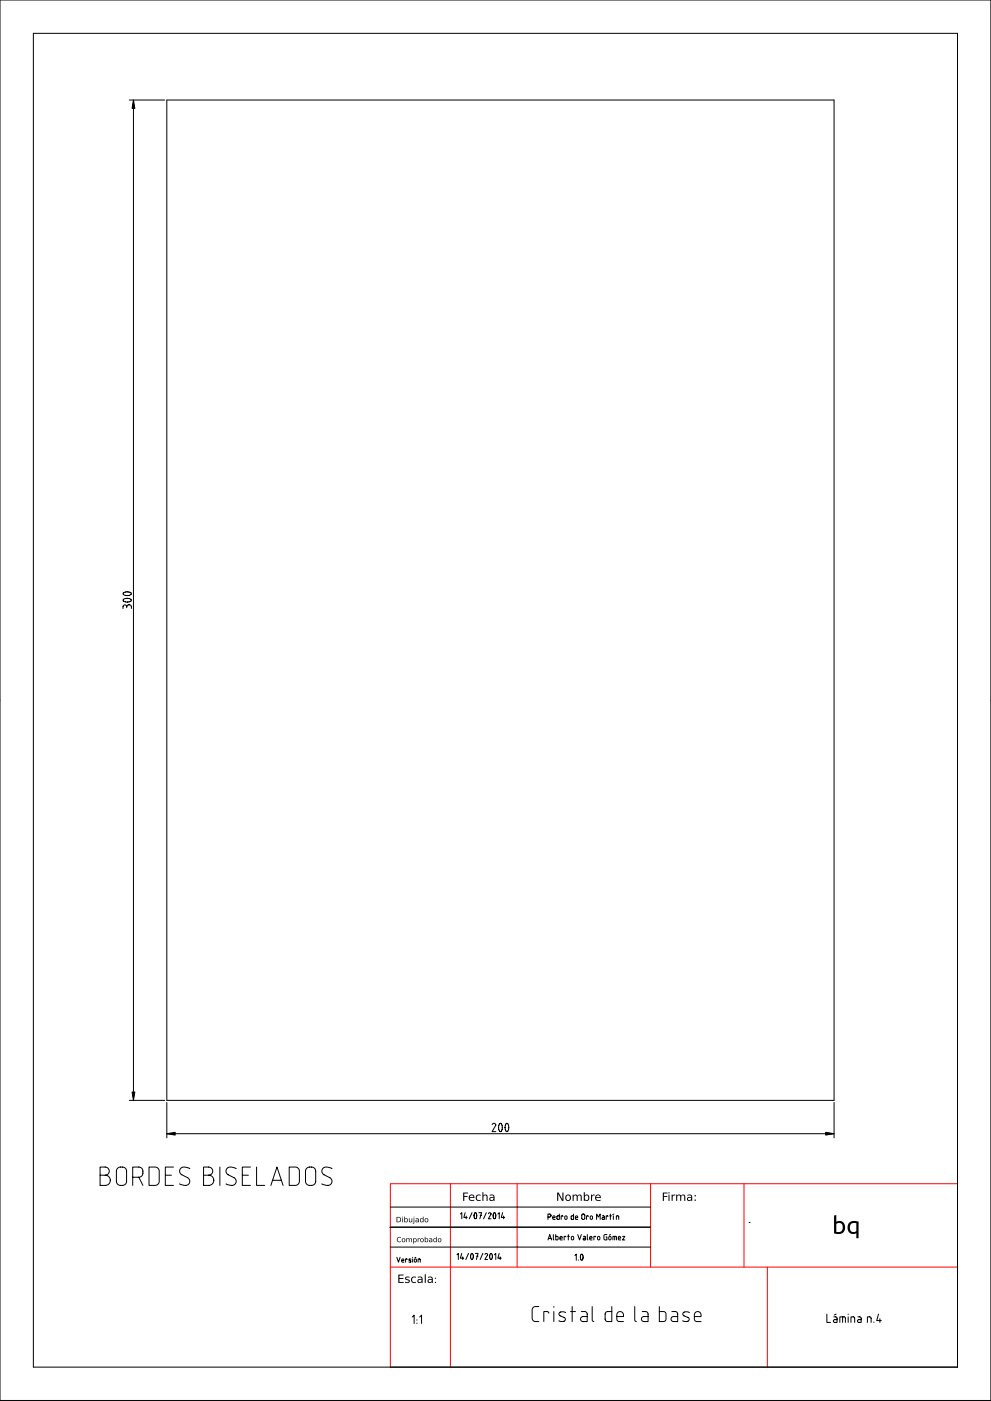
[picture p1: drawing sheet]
<svg xmlns="http://www.w3.org/2000/svg" width="297mm" height="420mm" viewBox="0 0 297 420" stroke-linecap="round" stroke-linejoin="round" font-family="sans-serif">
<g fill="none" stroke="#000" stroke-width=".3">
<path d="M0 0h297v420h-297zM10 10h277v400h-277zM38.7 30h10.7M40 30v300M50 30h200v300h-200zM37 179.7l1.5-.2 .6 .1 .3 .4-.5 .4-1.2 .1-.7-.2zM37 177.8l1.5-.3 .6 .2 .3 .4-.5 .4-1.2 .1-.7-.3zM38 181.9a.56 .56 0 0 0-.6-.5 .56 .56 0 0 0-.5 .5v.6M38 181.9a.71 .71 0 0 1 .7-.5 .71 .71 0 0 1 .7 .5v.6M38 181.9v.3M38.7 330h10.7M50 330.6v10.6"/>
<path d="M50 340h200M147.5 337.3a.54 .54 0 0 1 .7-.4 .54 .54 0 0 1 .4 .6l-1.1 1.9h1.1M149.7 337l.4-.1 .4 .8-.1 1.2-.4 .5-.4-.3-.1-.6zM151.7 337l.4-.1 .4 .8-.1 1.2-.5 .5-.3-.3-.2-.6zM250 330.6v10.6M30 352.4h1.6a1.53 1.53 0 0 1 1.5 1.6 1.53 1.53 0 0 1-1.5 1.5h-1.6v-5.5h1.5a1.22 1.22 0 0 1 1.2 1.2 1.22 1.22 0 0 1-1.2 1.2M35.4 350.2a1.58 1.58 0 0 1 2.5 1v3.1a1.56 1.56 0 0 1-1.5 1.2 1.56 1.56 0 0 1-1.5-1.2v-3.1zM39.8 353.1h1.8M41.6 353.1a1.56 1.56 0 0 0 1.3-1.6 1.56 1.56 0 0 0-1.3-1.5h-1.8v5.5M41.6 353.1l1.2 2.4M44.7 350h1.8a1.22 1.22 0 0 1 1.2 1.2v3.1a1.22 1.22 0 0 1-1.2 1.2h-1.8zM49.6 352.4h1.8"/>
<path d="M52 350h-2.4v5.5h2.4M56.9 350.4a1.85 1.85 0 0 0-3.1 .8l.4 .9 2 1.1a1.3 1.3 0 0 1 .5 1.8 1.3 1.3 0 0 1-1.8 .4l-1.1-.3M61 350h1.5a1.22 1.22 0 0 1 1.3 1.2 1.22 1.22 0 0 1-1.2 1.2 1.53 1.53 0 0 1 1.5 1.6 1.53 1.53 0 0 1-1.5 1.5h-1.6zM61 352.4h1.6M65.9 350v5.5M70.8 350.4a1.85 1.85 0 0 0-3.1 .8l.4 .9 2 1.1a1.3 1.3 0 0 1 .5 1.8 1.3 1.3 0 0 1-1.8 .4l-1.1-.3M72.6 352.4h1.9M75.1 350h-2.5v5.5h2.5M76.9 350v5.5h2.4M81.2 355.5l1.8-5.5 1.8 5.5M81.7 354h2.6M86.7 350h1.8a1.22 1.22 0 0 1 1.2 1.2v3.1a1.22 1.22 0 0 1-1.2 1.2h-1.8z"/>
<path d="M92.1 350.2a1.58 1.58 0 0 1 2.5 1v3.1a1.56 1.56 0 0 1-1.5 1.2 1.56 1.56 0 0 1-1.5-1.2v-3.1zM99.5 350.4a1.85 1.85 0 0 0-3 .8l.4 .9 1.9 1.1a1.3 1.3 0 0 1 .5 1.8 1.3 1.3 0 0 1-1.8 .4l-1-.3M116.8 368.1h78M117 374h78M117 368h78M117 362h78M118.9 377.1l.5 1.4 .5-1.4M120.4 378h.7l-.2-.4-.4 .1-.1 .6 .7 .2M122.1 377.7l-.5-.2v1M123.2 377.6l-.6 .1v.2l.6 .4-.3 .2h-.4M123.7 377.1h.1M123.7 377.5v1"/>
<path d="M124.2 377.7l.3-.2 .3 .2-.1 .8-.5-.1zM124.7 377.1l-.4 .1M125.3 378.5v-1l.6 .1 .1 .9M137 376.3l.4-.4v1.8M138 364.1l.4-.4v1.8M138.4 375.9l-.4 1.4h1M138.7 376.9v.8M139.4 363.7l-.4 1.4h1M139.7 364.7v.8M140.4 375.9l-.8 1.8M141.3 376h.3l.3 .6-.1 .8-.3 .3-.4-.7zM141.5 363.7l-.8 1.8"/>
<path d="M142.3 363.8h.4l.2 .6-.1 .8-.3 .3-.4-.7zM142.5 375.9h.8l-.5 1.8M142.9 376.7h.4M143.5 363.7h.8l-.5 1.8M143.9 364.5h.4M144.7 375.9l-.8 1.8M145.4 376.2a.4 .4 0 0 1 .4-.3 .4 .4 0 0 1 .3 .5l-.8 1.3h.9M145.8 363.7l-.9 1.8M146.4 364a.4 .4 0 0 1 .5-.3 .4 .4 0 0 1 .3 .5l-.8 1.3h.8M147 376h.4l.2 .6-.1 .8-.3 .3-.4-.7zM148 363.8h.4l.2 .6-.1 .8-.3 .3-.4-.7zM148.2 376.3l.4-.4v1.8"/>
<path d="M149.2 364.1l.4-.4v1.8M149.6 375.9l-.4 1.4h1M149.9 376.9v.8M150.7 363.7l-.5 1.4h1.1M151 364.7v.8M164.2 365l.9-.2-.1-.7h-.8v1.6M164.2 371.9l.6-1.7 .5 1.7M164.4 371.4h.8M165.7 365.2h.7l-.2-.5-.5 .1v.6l.1 .3h.6M165.9 370.2v1.5l.1 .2M166.6 370.2v1.7l.6-.1 .1-.9-.7-.1M167.7 364.1v1.6h-.6l-.1-.9 .7-.2"/>
<path d="M167.8 371.3h.7l-.1-.5-.5 .2-.1 .6 .2 .2 .5 .1M168.7 364.8l-.5-.2v1.1M169.3 364.8l.3-.2 .3 .2-.1 .9-.5-.2zM169.6 371l-.5-.2v1.1M170.2 370.8h.5M170.3 370.2v1.7M171.4 370.8l.5 .2-.1 .8-.5-.1zM171.9 364.1v1.6h-.6l-.1-.9 .7-.2M172.3 376.5l.4-.4v1.8M172.5 365.2h.7l-.2-.5-.5 .1v.6l.1 .3h.6M173.2 370.2l.5 1.7 .5-1.7M173.3 377.8v.1"/>
<path d="M174.2 376.2h.4l.2 .6-.1 .8-.3 .3-.4-.7zM174.4 364.3l.5-.2 .3 .2-.1 1.4-.7-.2zM174.9 370.8h.5l.1 .2v.9l-.6-.1v-.4l.6-.1M176 370.2v1.5l.2 .2M176.4 364.8l-.6-.2v1.1M176.8 371.3h.7l-.2-.5-.5 .2v.6l.1 .2 .6 .1M177.1 364.7l.5 .1-.2 .9-.5-.2zM178.6 371l-.6-.2v1.1M178.8 365.7v-1.6l.6 .9 .5-.9v1.6M179.1 371l.3-.2 .4 .2-.2 .8-.5-.1zM180.5 364.6l.5 .1 .2 .2v.8h-.6v-.5h.6M181.9 370.2l-.8 .2 .1 1.4 .7 .1v-.9h-.3"/>
<path d="M182.2 364.8l-.5-.2v1.1M182.6 370.8l.5 .2-.1 .8-.5-.1zM182.8 364.6h.5M182.9 364.1v1.6M183 370.2l-.4 .2M183.7 371.9v-1.1h1l.1 1.1M183.8 364.6v1.1M184 364.1l-.3 .2M184.2 370.8v1.1M184.7 365.7v-1.1l.7 .2 .1 .9M185.3 371.3h.7l-.1-.5-.5 .2-.1 .6 .2 .2 .5 .1M186.6 370.8h.7l-.7 1.1h.7"/>
<path d="M224.5 366.6h.1M123.6 395l.5-.6v2.5M125 395.8v.1M125 396.8v.1M125.8 395l.6-.6v2.5M161.5 391.8h-1a1 1 0 0 0-1 1v2.5a1 1 0 0 0 1 1h1M164.5 393.8l-.2-.4-1.3-.1v3M166 391.8v.3M166 393.3v3M169.5 393.6l-1.1-.2-.8 .4 .1 .7 1.4 .6a.7 .7 0 0 1 .2 .9 .7 .7 0 0 1-.9 .3l-.9-.2M171 393.3h1.5M171.5 391.8v4.5"/>
<path d="M174.3 393.3l1.2 .1 .5 .7v2.2h-1.2a.75 .75 0 0 1-.8-.7 .75 .75 0 0 1 .8-.8h1.2M177.5 391.8v4l.5 .5M183.4 391.8v4.5h-1.6l-.4-.7v-1.8l.4-.4 1.6-.1M184.9 394.8h2a1.05 1.05 0 0 0-.7-1.4 1.05 1.05 0 0 0-1.3 .9v1.3l.2 .5 .5 .2h1.3M190.3 391.8v4l.5 .5M192.5 393.3l1.3 .1 .5 .7v2.2h-1.3a.75 .75 0 0 1-.7-.7 .75 .75 0 0 1 .7-.8h1.3M197.6 391.8v4.5h1.6l.4-.7v-1.8l-.4-.4-1.6-.1M201.4 393.3l1.3 .1 .4 .7v2.2h-1.2a.75 .75 0 0 1-.8-.7 .75 .75 0 0 1 .8-.8h1.2M206.6 393.6l-1.1-.2-.8 .4 .1 .7 1.4 .6a.7 .7 0 0 1 .2 .9 .7 .7 0 0 1-.9 .3l-.9-.2M208.1 394.8h2a1.05 1.05 0 0 0-.7-1.4 1.05 1.05 0 0 0-1.3 .9v1.3l.2 .5 .6 .2h1.2M247.8 394.1v2.5h1.2M249.9 394.9l.8 .1 .2 .3v1.3l-.9-.1-.2-.3 .2-.4h.9"/>
<path d="M250.6 394.1l-.5 .3M251.7 396.6v-1.7l1.5 .1 .2 .3v1.3M252.6 394.9v1.7M254.2 394.1v.1M254.2 394.9v1.7M255.1 396.6v-1.7l1 .2 .1 1.5M257.1 394.9l.8 .1 .2 .3v1.3l-.9-.1-.2-.3 .2-.4h.9M260 396.6v-1.7l1 .2 .1 1.5M261.9 396.5v.1M263.3 394.1l-.5 1.9h1.4M263.7 395.5v1.1"/>
</g>
<g fill="#000">
<path d="M138.8 357.6h1.5v.3h-1.1v.8h1v.3h-1v1.1h-.4zM140.7 358.5a.87 .87 0 0 1 1.1-.2 .87 .87 0 0 1 .4 1h-1.4a.8 .8 0 0 0 1.3 .5v.2a1.06 1.06 0 0 1-1.4-.1 1.06 1.06 0 0 1 0-1.4zM141 358.6l-.2 .4h1.1a.54 .54 0 0 0-.3-.5 .54 .54 0 0 0-.6 .1zM142.8 358.5a.7 .7 0 0 1 1.3 .1 .72 .72 0 0 0-1 .1 .72 .72 0 0 0 0 1 .72 .72 0 0 0 1 .1 .71 .71 0 0 1-1.3 .1l-.2-.7zM144.6 357.5h.3v1.1a.68 .68 0 0 1 .8-.3 .68 .68 0 0 1 .5 .7v1.1h-.3v-1.1a.48 .48 0 0 0-.6-.5 .48 .48 0 0 0-.4 .6v1h-.3zM147.1 359.3a.48 .48 0 0 0 .5 .7 .48 .48 0 0 0 .3-.8zM146.8 358.4a.91 .91 0 0 1 1.4 .7v1h-.3v-.2a.67 .67 0 0 1-.8 .3 .67 .67 0 0 1-.4-.8 .67 .67 0 0 1 .8-.4h.4a.66 .66 0 0 0-.4-.6 .66 .66 0 0 0-.7 .2z"/>
<path d="M167 357.6h.5l1.1 2.1v-2.1h.3v2.5h-.5l-1.1-2v2h-.3zM169.6 359.1a.65 .65 0 0 0 1.3 0 .65 .65 0 0 0-1.3 0zM169.3 359.2a.95 .95 0 0 1 1.9 0 .95 .95 0 0 1-1.9 0zM171.6 358.3h.3v.3a.64 .64 0 0 1 .7-.4 .64 .64 0 0 1 .5 .4 .66 .66 0 0 1 .8-.4 .66 .66 0 0 1 .5 .8v1.1h-.3v-1.1a.46 .46 0 0 0-.5-.5 .46 .46 0 0 0-.4 .6v1h-.3v-1.1a.46 .46 0 0 0-.5-.5 .46 .46 0 0 0-.5 .6v1h-.3zM175.5 358.6a.67 .67 0 0 0-.2 .9 .67 .67 0 0 0 .9 .2 .7 .7 0 0 0 .1-.8 .7 .7 0 0 0-.8-.3zM175 357.5h.3v1.1a.86 .86 0 0 1 1.2-.1 .86 .86 0 0 1 .1 1.2 .71 .71 0 0 1-.6 .5 .71 .71 0 0 1-.7-.3v.2h-.3zM177.2 358.3h.3v.3l.8-.4-.2 .3a.54 .54 0 0 0-.6 .7v.9h-.3zM178.6 358.5a.87 .87 0 0 1 1.1-.2 .87 .87 0 0 1 .4 1h-1.4a.8 .8 0 0 0 1.3 .5v.2a1.06 1.06 0 0 1-1.4-.1 1.06 1.06 0 0 1 0-1.4zM178.9 358.6l-.2 .4h1.1a.54 .54 0 0 0-.3-.5 .54 .54 0 0 0-.6 .1z"/>
<path d="M198.7 357.6h1.4v.3h-1.1v.8h1v.3h-1v1.1h-.3zM200.4 358.3h.3v1.8h-.3zM200.4 357.5h.3v.4h-.3zM201.3 358.3h.3v.3l.8-.4-.1 .3a.54 .54 0 0 0-.7 .7v.9h-.3zM202.7 358.3h.3v.3a.64 .64 0 0 1 .6-.4 .64 .64 0 0 1 .5 .4 .66 .66 0 0 1 .8-.4 .66 .66 0 0 1 .5 .8v1.1h-.3v-1.1a.46 .46 0 0 0-.5-.5 .46 .46 0 0 0-.4 .6v1h-.3v-1.1a.46 .46 0 0 0-.5-.5 .46 .46 0 0 0-.4 .6v1h-.3zM206.4 359.3a.48 .48 0 0 0 .4 .7 .48 .48 0 0 0 .4-.8zM206 358.4a.91 .91 0 0 1 1.5 .7v1h-.3v-.2a.67 .67 0 0 1-.9 .3 .67 .67 0 0 1-.4-.8 .67 .67 0 0 1 .8-.4h.5a.66 .66 0 0 0-.5-.6 .66 .66 0 0 0-.7 .2zM208.2 359.7h.4v.4h-.4zM208.2 358.4h.4v.4h-.4z"/>
<path d="M119.1 365.1v1.3a.67 .67 0 0 0 .9-.6 .67 .67 0 0 0-.9-.7zM118.9 364.9a.92 .92 0 0 1 1.3 .9 .92 .92 0 0 1-1.3 .8zM120.6 365.3h.2v1.3h-.2zM120.6 364.9h.2v.2h-.2zM121.2 365.9a.41 .41 0 0 0 .8 0 .41 .41 0 0 0-.8 0zM121.2 364.9h.2v.6a.54 .54 0 0 1 .7 .1 .54 .54 0 0 1 0 .7 .54 .54 0 0 1-.7 .1l-.2 .2zM122.6 365.3h.2v.8a.31 .31 0 0 0 .3 .3 .31 .31 0 0 0 .3-.4v-.7h.2v1.3l-.2-.2a.44 .44 0 0 1-.6 .2 .44 .44 0 0 1-.2-.5zM124 365.3h.2v1.5l-.5 .2 .3-.3zM124 364.9h.2v.2h-.2zM124.7 366.2a.3 .3 0 0 0 .6 0 .3 .3 0 0 0-.6 0zM124.6 365.4h.1a.55 .55 0 0 1 .8 .5v.7l-.2-.2a.43 .43 0 0 1-.5 .2 .43 .43 0 0 1-.3-.5 .43 .43 0 0 1 .6-.3h.2v-.2h-.7zM126 365.5l.4-.2 .4 .2v-.6h.2v1.7l-.2-.2a.58 .58 0 0 1-.9-.1 .58 .58 0 0 1 .1-.8zM126.1 366a.41 .41 0 0 0 .8 0 .41 .41 0 0 0-.8 0zM127.4 365.9a.45 .45 0 0 0 .9 0 .45 .45 0 0 0-.9 0zM127.2 365.9a.61 .61 0 0 1 1.2 0 .61 .61 0 0 1-1.2 0z"/>
<path d="M119.1 371.2a.6 .6 0 0 1 1.1 .1 .6 .6 0 0 0-.9 0 .6 .6 0 0 0 0 .9 .6 .6 0 0 0 .9 0 .74 .74 0 0 1-1.1 .1 .74 .74 0 0 1 0-1.1zM120.6 371.9a.41 .41 0 0 0 .8 0 .41 .41 0 0 0-.8 0zM120.4 371.9a.58 .58 0 0 1 1.1 0 .58 .58 0 0 1-1.1 0zM121.8 371.4l.2 .1a.4 .4 0 0 1 .4-.2 .4 .4 0 0 1 .3 .3 .41 .41 0 0 1 .5-.2 .41 .41 0 0 1 .3 .4v.7h-.2v-.7a.29 .29 0 0 0-.3-.3 .29 .29 0 0 0-.3 .4v.6h-.2v-.7a.29 .29 0 0 0-.3-.3 .29 .29 0 0 0-.2 .4v.6h-.2zM123.9 371.4l.1 .1a.52 .52 0 0 1 .8 .1 .52 .52 0 0 1 0 .7 .52 .52 0 0 1-.8 0v.7h-.1zM123.9 371.9a.4 .4 0 0 0 .8 0 .4 .4 0 0 0-.8 0zM125.2 371.4l.2 .1 .5-.2v.2l-.5 .2v.8h-.2zM126.1 371.9a.41 .41 0 0 0 .8 0 .41 .41 0 0 0-.8 0zM125.9 371.9a.6 .6 0 0 1 1.2 0 .6 .6 0 0 1-1.2 0zM127.4 371.9a.4 .4 0 0 0 .8 0 .4 .4 0 0 0-.8 0zM127.3 370.9h.2v.6a.52 .52 0 0 1 .7 .1 .52 .52 0 0 1 0 .7 .52 .52 0 0 1-.7 0l-.2 .2zM128.8 372.1a.26 .26 0 0 0 .5 0 .26 .26 0 0 0-.5 0zM128.7 371.4a.59 .59 0 0 1 .9 .5v.6l-.2-.2a.41 .41 0 0 1-.5 .3 .41 .41 0 0 1-.3-.5 .41 .41 0 0 1 .5-.3h.3l-.1-.2h-.6zM130 371.5l.4-.2 .3 .2v-.6h.2v1.6l-.2-.2a.55 .55 0 0 1-.8 0 .55 .55 0 0 1 .1-.8zM130.1 372a.4 .4 0 0 0 .8 0 .4 .4 0 0 0-.8 0zM131.4 371.9a.41 .41 0 0 0 .8 0 .41 .41 0 0 0-.8 0zM131.2 371.9a.58 .58 0 0 1 1.1 0 .58 .58 0 0 1-1.1 0z"/>
<path d="M250 364.5l.7-.1v2a1.92 1.92 0 0 1 2.6 1.4 1.92 1.92 0 0 1-1.9 2.3l-1.4-.2zM250.7 367v2.4a1.39 1.39 0 0 0 1.9-.9 1.39 1.39 0 0 0-1.2-1.7zM255.1 367.1a1.33 1.33 0 0 0-.3 1.7 1.33 1.33 0 0 0 1.5 .6l.4-.2v-2.4h-1.1zM254.6 366.7a2.92 2.92 0 0 1 2.7-.3v4.9h-.6v-1.5a1.89 1.89 0 0 1-2.4-.5 1.89 1.89 0 0 1 .1-2.4z"/>
<path d="M119.4 382.2h1.6v.3h-1.3v.8h1.2v.3h-1.2v.9h1.3v.2h-1.6zM121.6 383l.9-.2 .2 .1-.1 .3a.46 .46 0 0 0-.5-.2 .46 .46 0 0 0-.3 .5l.1 .1a.68 .68 0 0 1 .9 .7 .68 .68 0 0 1-1.1 .5l-.3-.1v-.3a.55 .55 0 0 0 .6 .2 .55 .55 0 0 0 .4-.5l-.1-.1a.64 .64 0 0 1-.7-.3 .64 .64 0 0 1 0-.7zM123.4 383.1a.7 .7 0 0 1 1.3 .1 .72 .72 0 0 0-1 .1 .72 .72 0 0 0 0 1 .72 .72 0 0 0 1 .1 .71 .71 0 0 1-1.3 .1l-.2-.7zM125.5 383.9a.48 .48 0 0 0 .5 .7 .48 .48 0 0 0 .4-.8zM125.2 383a.91 .91 0 0 1 1.5 .7v1h-.3v-.2a.67 .67 0 0 1-.9 .3 .67 .67 0 0 1-.4-.8 .67 .67 0 0 1 .8-.4h.5a.66 .66 0 0 0-.5-.6 .66 .66 0 0 0-.7 .2zM127.3 382.1h.3v2.6h-.3zM128.6 383.9a.48 .48 0 0 0 .5 .7 .48 .48 0 0 0 .3-.8zM128.3 383a.91 .91 0 0 1 1.4 .7v1h-.3v-.2a.67 .67 0 0 1-.8 .3 .67 .67 0 0 1-.4-.8 .67 .67 0 0 1 .8-.4h.4a.66 .66 0 0 0-.4-.6 .66 .66 0 0 0-.7 .2z"/>
<path d="M130.3 383.3a.2 .2 0 0 1 .4 0 .2 .2 0 0 1-.4 0zM130.4 384.5h.3v.2h-.3z"/>
</g>
<path d="M135 355v55M155 355v25M195 355v25M223 355v25M287 355h-170v55M117 380h170M230 380v30" fill="none" stroke="#f00" stroke-width=".3"/>
<path d="M40 30l.4 2.5h-.8zM39.6 327.5h.8l-.4 2.5zM50 340l2.5-.4v.8zM247.5 339.6l2.5 .4-2.5 .4z" fill="#000"/>
<path d="M40 30l.4 2.5h-.8zM39.6 327.5h.8l-.4 2.5zM50 340l2.5-.4v.8zM247.5 339.6l2.5 .4-2.5 .4z" fill="#000" stroke="#000" stroke-width=".3"/>
</svg>
